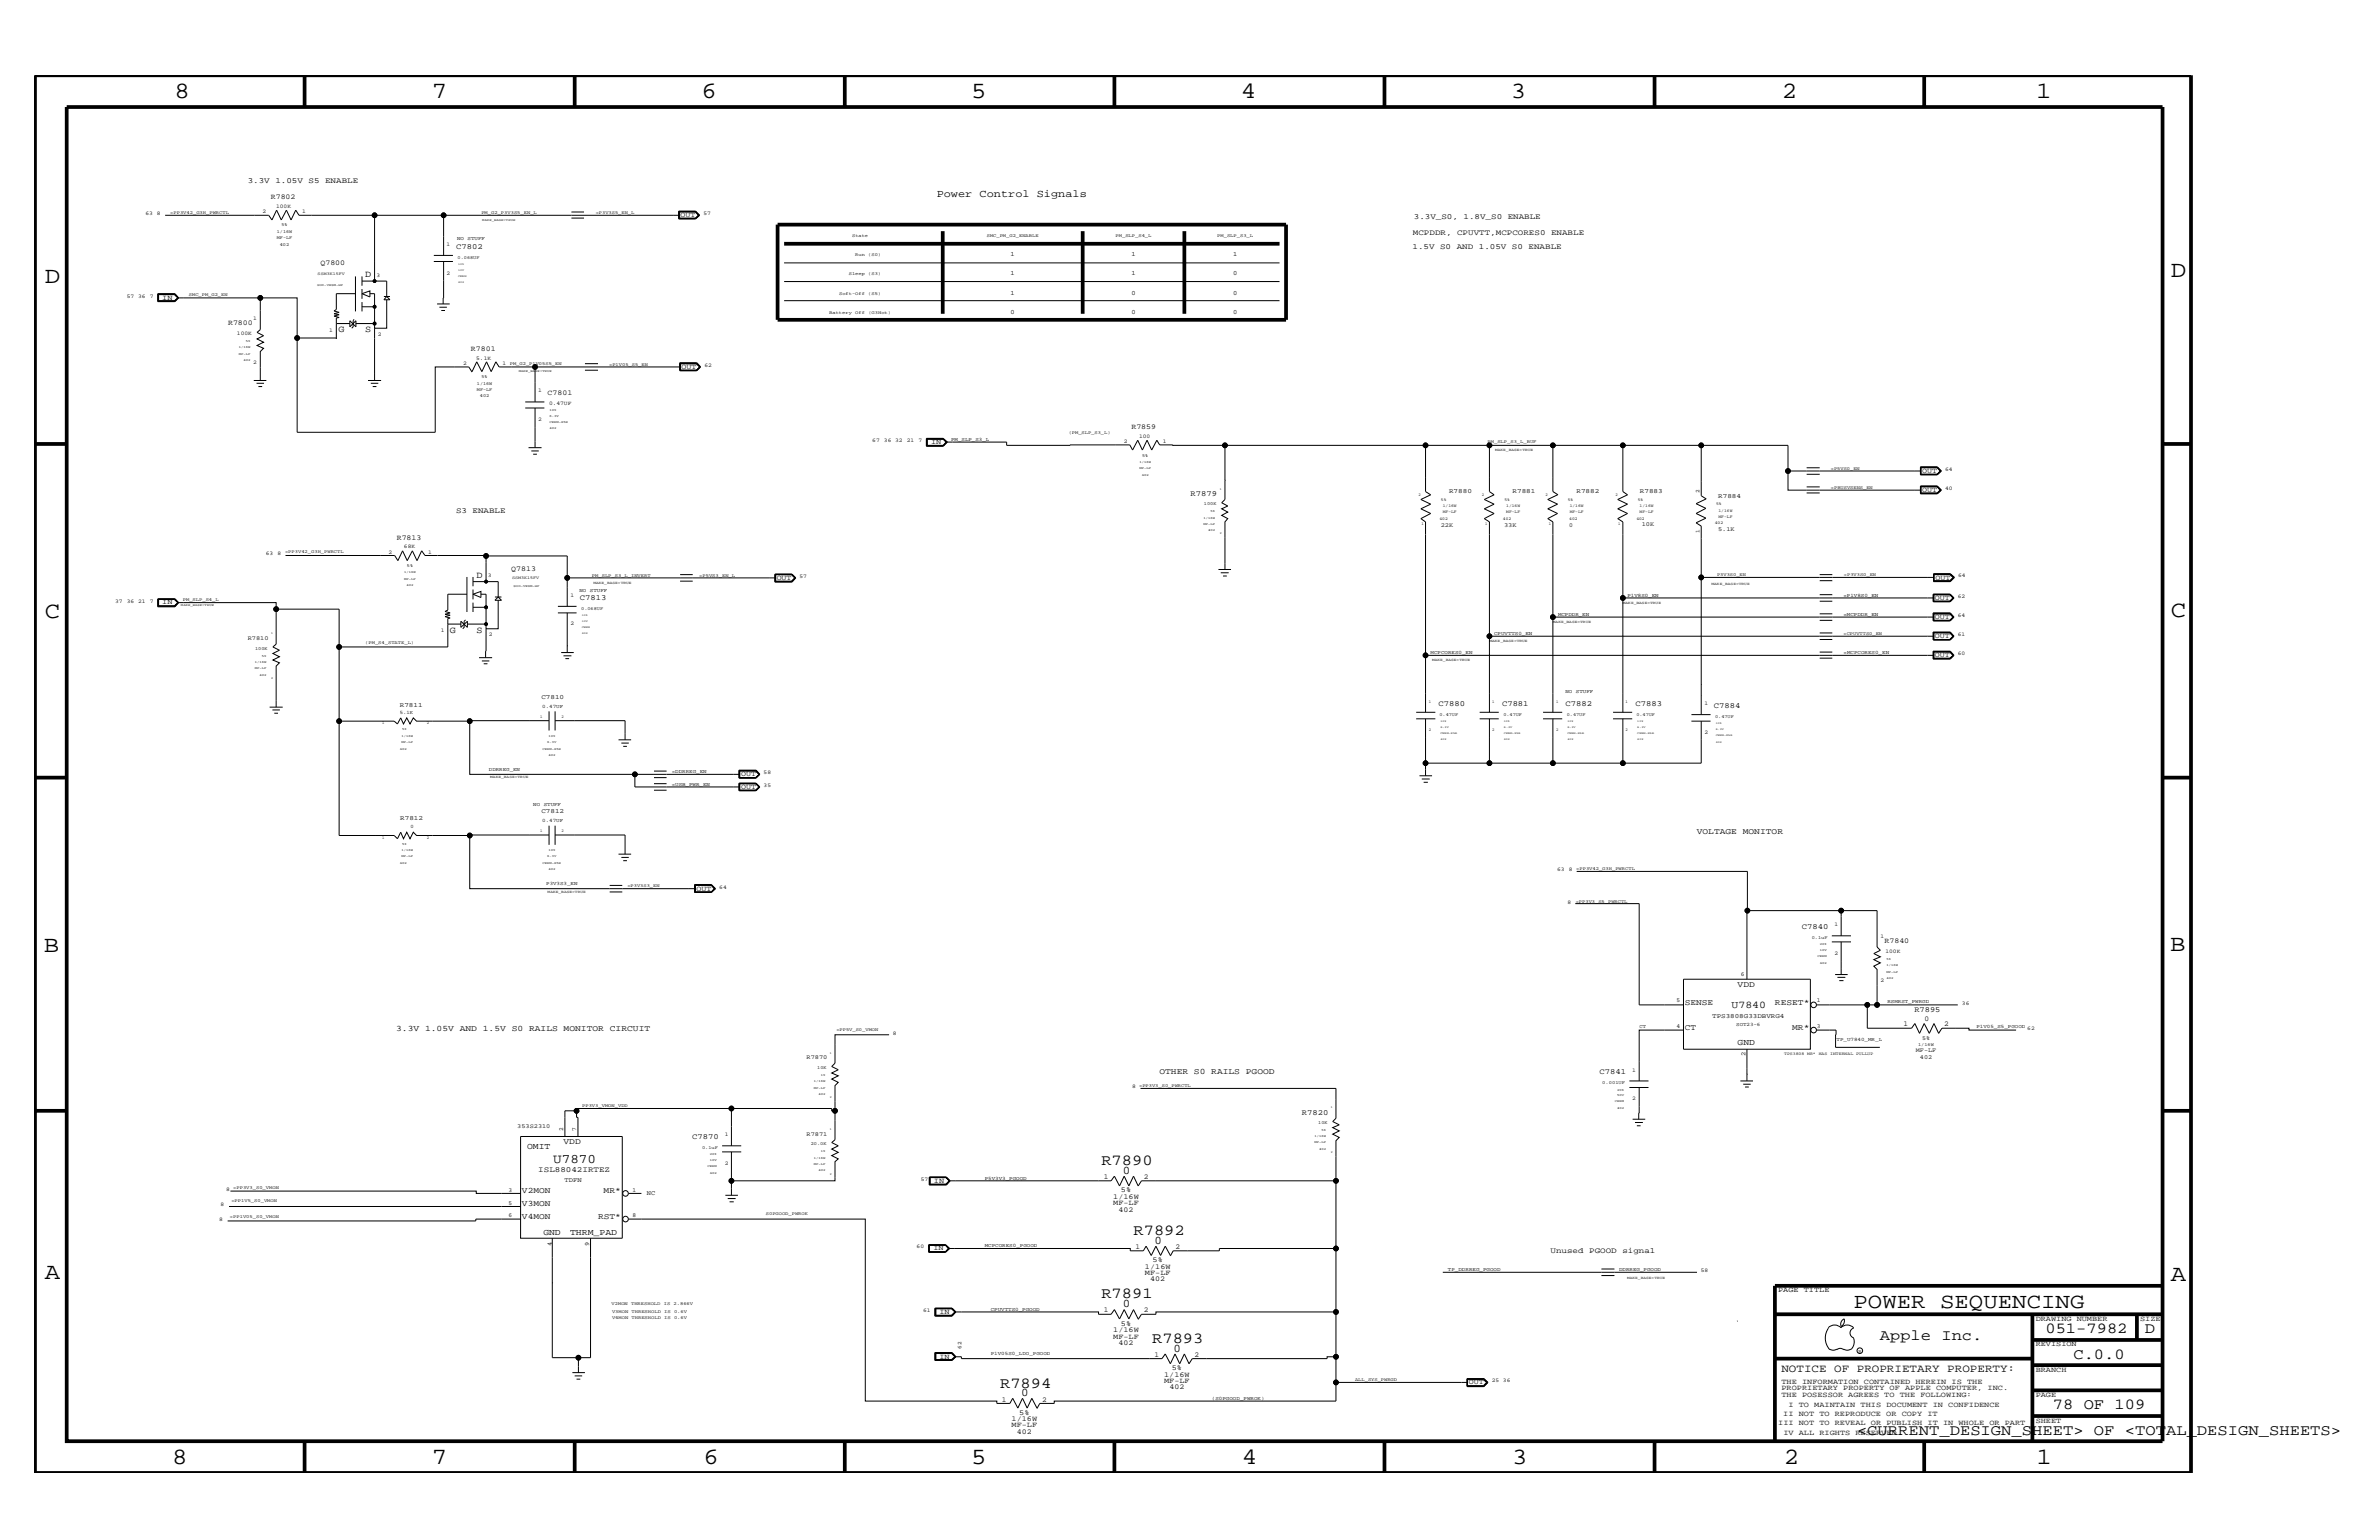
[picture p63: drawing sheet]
<svg xmlns="http://www.w3.org/2000/svg" width="432mm" height="279mm" viewBox="0 0 432 279" stroke-linecap="round" stroke-linejoin="round" font-family="sans-serif">
<defs><g id="words">
<g font-size="4.2">
<text x="31.7" y="17.8">8</text>
<text x="78.4" y="17.8">7</text>
<text x="127.3" y="17.8">6</text>
<text x="176.3" y="17.8">5</text>
<text x="225.2" y="17.8">4</text>
<text x="274.2" y="17.8">3</text>
<text x="323.4" y="17.8">2</text>
<text x="369.6" y="17.8">1</text>
<text x="8.1" y="51.3">D</text>
<text x="394" y="50.3">D</text>
<text x="8.1" y="112.1">C</text>
<text x="394" y="111.9">C</text>
<text x="8" y="172.7">B</text>
<text x="393.9" y="172.5">B</text>
<text x="8.1" y="232">A</text>
<text x="394" y="232.4">A</text>
<text x="31.2" y="265.6">8</text>
<text x="78.4" y="265.6">7</text>
<text x="127.7" y="265.6">6</text>
<text x="176.3" y="265.6">5</text>
<text x="225.4" y="265.6">4</text>
<text x="274.5" y="265.6">3</text>
<text x="323.8" y="265.6">2</text>
<text x="369.7" y="265.6">1</text>
</g>
<text font-size="3.9" x="336.4" y="237.3">POWER SEQUENCING</text>
<g font-size="2.8">
<text x="199.9" y="211.4">R7890</text>
<text x="205.7" y="224.1">R7892</text>
<text x="199.9" y="235.6">R7891</text>
<text x="209.1" y="243.6">R7893</text>
<text x="341.2" y="243.1">Apple Inc.</text>
<text x="371.3" y="241.9">051-7982</text>
<text x="389.3" y="241.9">D</text>
<text x="181.5" y="251.7">R7894</text>
<text x="376.3" y="246.5">C.0.0</text>
<text x="372.6" y="255.7">78 OF 109</text>
<text x="337.1" y="260.4">&lt;CURRENT_DESIGN_SHEET&gt; OF &lt;TOTAL_DESIGN_SHEETS&gt;</text>
</g>
<text font-size="2.4" x="100.4" y="211">U7870</text>
<g font-size="2.1">
<text x="203.8" y="213">0</text>
<text x="209.5" y="225.7">0</text>
<text x="203.8" y="237.2">0</text>
<text x="213" y="245.2">0</text>
<text x="185.3" y="253.4">0</text>
</g>
<text font-size="2" x="323.3" y="248.9">NOTICE OF PROPRIETARY PROPERTY:</text>
<g font-size="1.9">
<text x="170" y="35.7">Power Control Signals</text>
<text x="314.3" y="182.9">U7840</text>
</g>
<g font-size="1.7">
<text x="66.3" y="50.3">D</text>
<text x="61.4" y="60.3">G</text>
<text x="66.3" y="60.3">S</text>
<text x="86.5" y="104.8">D</text>
<text x="81.7" y="114.8">G</text>
<text x="86.5" y="114.8">S</text>
</g>
<g font-size="1.6">
<text x="315.4" y="189.6">GND</text>
<text x="95.7" y="208.5">OMIT</text>
<text x="98.6" y="224.1">GND</text>
<text x="103.5" y="224.1">THRM_PAD</text>
</g>
<g font-size="1.5">
<text x="308" y="151.2">VOLTAGE MONITOR</text>
<text x="315.4" y="179.1">VDD</text>
<text x="305.8" y="182.3">SENSE</text>
<text x="322.2" y="182.3">RESET*</text>
<text x="71.9" y="187.1">3.3V 1.05V AND 1.5V S0 RAILS MONITOR CIRCUIT</text>
<text x="305.8" y="186.9">CT</text>
<text x="325.3" y="186.9">MR*</text>
<text x="210.4" y="194.8">OTHER S0 RAILS PGOOD</text>
<text x="102.3" y="207.5">VDD</text>
<text x="94.7" y="221.2">V4MON</text>
<text x="94.7" y="218.9">V3MON</text>
<text x="94.7" y="216.5">V2MON</text>
<text x="108.5" y="221.2">RST*</text>
<text x="109.6" y="216.5">MR*</text>
</g>
<g font-size="1.4">
<text x="45" y="33.2">3.3V 1.05V S5 ENABLE</text>
<text x="49.1" y="36.1">R7802</text>
<text x="123.5" y="39.4">OUT</text>
<text x="256.6" y="39.7">3.3V_S0, 1.8V_S0 ENABLE</text>
<text x="82.8" y="45.2">C7802</text>
<text x="256.4" y="45.2">1.5V S0 AND 1.05V S0 ENABLE</text>
<text x="256.5" y="42.6">MCPDDR, CPUVTT,MCPCORES0 ENABLE</text>
<text x="58.2" y="48.1">Q7800</text>
<text x="29.5" y="54.4">IN</text>
<text x="41.4" y="59">R7800</text>
<text x="85.5" y="63.7">R7801</text>
<text x="99.4" y="71.7">C7801</text>
<text x="123.7" y="66.9">OUT</text>
<text x="205.4" y="77.8">R7859</text>
<text x="169" y="80.6">IN</text>
<text x="216.1" y="89.9">R7879</text>
<text x="348.9" y="85.8">OUT</text>
<text x="348.9" y="89.3">OUT</text>
<text x="82.8" y="93.2">S3 ENABLE</text>
<text x="72" y="97.9">R7813</text>
<text x="92.8" y="103.6">Q7813</text>
<text x="141" y="105.2">OUT</text>
<text x="351.3" y="105.2">OUT</text>
<text x="29.5" y="109.7">IN</text>
<text x="105.2" y="108.9">C7813</text>
<text x="351.2" y="108.8">OUT</text>
<text x="351.2" y="112.3">OUT</text>
<text x="351.2" y="115.8">OUT</text>
<text x="351.2" y="119.2">OUT</text>
<text x="261.1" y="128">C7880</text>
<text x="272.6" y="128">C7881</text>
<text x="284.1" y="128">C7882</text>
<text x="296.8" y="128">C7883</text>
<text x="311.1" y="128.5">C7884</text>
<text x="134.5" y="143.1">OUT</text>
<text x="134.5" y="140.8">OUT</text>
<text x="126.4" y="161.6">OUT</text>
<text x="327.1" y="168.6">C7840</text>
<text x="342.1" y="171.1">R7840</text>
<text x="347.5" y="183.7">R7895</text>
<text x="349.3" y="185.3">0</text>
<text x="345.5" y="186.2">1</text>
<text x="352.9" y="186.2">2</text>
<text x="290.3" y="194.9">C7841</text>
<text x="236.3" y="202.2">R7820</text>
<text x="125.6" y="206.7">C7870</text>
<text x="97.7" y="212.7">ISL88042IRTEZ</text>
<text x="169.5" y="214.6">IN</text>
<text x="200.3" y="213.9">1</text>
<text x="207.6" y="213.9">2</text>
<text x="202.1" y="217.5">1/16W</text>
<text x="202.1" y="218.6">MF-LF</text>
<text x="203" y="219.8">402</text>
<text x="203.5" y="216.4">5%</text>
<text x="169.4" y="226.9">IN</text>
<text x="206.1" y="226.6">1</text>
<text x="213.4" y="226.6">2</text>
<text x="281.4" y="227.4">Unused PGOOD signal</text>
<text x="207.8" y="231.3">MF-LF</text>
<text x="207.8" y="230.2">1/16W</text>
<text x="208.8" y="232.4">402</text>
<text x="209.2" y="229">5%</text>
<text x="170.5" y="238.4">IN</text>
<text x="200.3" y="238.1">1</text>
<text x="207.6" y="238.1">2</text>
<text x="322.7" y="234.4">PAGE TITLE</text>
<text x="369.5" y="239.6">DRAWING NUMBER</text>
<text x="388.5" y="239.6">SIZE</text>
<text x="202.1" y="242.9">MF-LF</text>
<text x="202.1" y="241.7">1/16W</text>
<text x="203" y="244">402</text>
<text x="203.5" y="240.6">5%</text>
<text x="369.5" y="244.2">REVISION</text>
<text x="170.5" y="246.5">IN</text>
<text x="209.5" y="246.2">1</text>
<text x="211.3" y="250.9">MF-LF</text>
<text x="211.3" y="249.8">1/16W</text>
<text x="212.7" y="248.6">5%</text>
<text x="216.8" y="246.2">2</text>
<text x="266.6" y="251.1">OUT</text>
<text x="323.3" y="251.1">THE INFORMATION CONTAINED HEREIN IS THE</text>
<text x="369.5" y="248.9">BRANCH</text>
<text x="181.9" y="254.3">1</text>
<text x="183.6" y="257.8">1/16W</text>
<text x="185" y="256.7">5%</text>
<text x="189.1" y="254.3">2</text>
<text x="212.3" y="252.1">402</text>
<text x="323.3" y="253.4">THE POSESSOR AGREES TO THE FOLLOWING:</text>
<text x="323.3" y="252.3">PROPRIETARY PROPERTY OF APPLE COMPUTER, INC.</text>
<text x="323.7" y="256.9">II NOT TO REPRODUCE OR COPY IT</text>
<text x="324.6" y="255.2">I TO MAINTAIN THIS DOCUMENT IN CONFIDENCE</text>
<text x="369.5" y="253.4">PAGE</text>
<text x="183.6" y="258.9">MF-LF</text>
<text x="184.6" y="260.1">402</text>
<text x="322.7" y="258.6">III NOT TO REVEAL OR PUBLISH IT IN WHOLE OR PART</text>
<text x="323.7" y="260.4">IV ALL RIGHTS RESERVED</text>
<text x="369.5" y="258.1">SHEET</text>
</g>
<g font-size="1.2">
<text x="183.4" y="46.5">1</text>
<text x="205.4" y="46.5">1</text>
<text x="223.8" y="46.5">1</text>
<text x="183.4" y="50">1</text>
<text x="183.4" y="53.5">1</text>
<text x="205.4" y="50">1</text>
<text x="205.4" y="53.5">0</text>
<text x="223.8" y="50">0</text>
<text x="223.8" y="53.5">0</text>
<text x="183.4" y="56.9">0</text>
<text x="205.4" y="56.9">0</text>
<text x="223.8" y="56.9">0</text>
<text x="263" y="89.4">R7880</text>
<text x="274.5" y="89.4">R7881</text>
<text x="286.1" y="89.4">R7882</text>
<text x="297.6" y="89.4">R7883</text>
<text x="311.9" y="90.3">R7884</text>
<text x="72.6" y="128.2">R7811</text>
<text x="98.3" y="126.8">C7810</text>
<text x="72.6" y="148.7">R7812</text>
<text x="98.3" y="147.5">C7812</text>
<text x="310.8" y="184.7">TPS3808G33DBVRG4</text>
<text x="316.8" y="191.5" transform="rotate(-90 316.8 191.5)">2</text>
<text x="102.5" y="214.4">TDFN</text>
<text x="117.4" y="216.9">NC</text>
<text x="100.2" y="226.1" transform="rotate(-90 100.2 226.1)">4</text>
<text x="106.9" y="226.1" transform="rotate(-90 106.9 226.1)">9</text>
</g>
<g font-size="1.1">
<text x="261.5" y="95.6">22K</text>
<text x="273" y="95.6">33K</text>
<text x="284.8" y="95.5">0</text>
<text x="298" y="95.4">10K</text>
<text x="311.8" y="96.3">5.1K</text>
<text x="45" y="116.1">R7810</text>
<text x="316" y="177.1">6</text>
<text x="304.3" y="181.8">5</text>
<text x="329.8" y="181.8">1</text>
<text x="304.3" y="186.5">4</text>
<text x="329.8" y="186.5">3</text>
<text x="347.7" y="191">MF-LF</text>
<text x="348.9" y="188.7">5%</text>
<text x="146.4" y="192.2">R7870</text>
<text x="348.5" y="192.1">402</text>
<text x="93.9" y="204.6">353S2310</text>
<text x="102.2" y="205.3" transform="rotate(-90 102.2 205.3)">2</text>
<text x="104.6" y="205.3" transform="rotate(-90 104.6 205.3)">7</text>
<text x="146.4" y="206">R7871</text>
<text x="92.3" y="216.2">3</text>
<text x="92.3" y="218.6">5</text>
<text x="92.3" y="220.8">6</text>
<text x="114.8" y="216.2">1</text>
<text x="114.8" y="220.8">8</text>
</g>
<g font-size="1">
<text x="26.4" y="39.1">63 8</text>
<text x="47.7" y="38.6">2</text>
<text x="50.1" y="37.8">100K</text>
<text x="54.9" y="38.6">1</text>
<text x="127.7" y="39.1">57</text>
<text x="81" y="44.6">1</text>
<text x="68.3" y="50.2">3</text>
<text x="81" y="49.8">2</text>
<text x="23" y="54">57 36</text>
<text x="27.2" y="54">7</text>
<text x="46" y="58">1</text>
<text x="43" y="60.8">100K</text>
<text x="59.8" y="60.2">1</text>
<text x="68.6" y="60.9">2</text>
<text x="86.4" y="65.3">5.1K</text>
<text x="46" y="66.1">2</text>
<text x="84.1" y="66.2">2</text>
<text x="91.2" y="66.2">1</text>
<text x="97.7" y="71.1">1</text>
<text x="127.8" y="66.6">62</text>
<text x="97.7" y="76.3">2</text>
<text x="99.7" y="73.4">0.47UF</text>
<text x="158.3" y="80.2">67</text>
<text x="160.4" y="80.2">36 32</text>
<text x="164.6" y="80.2">21</text>
<text x="166.7" y="80.2">7</text>
<text x="204" y="80.4">2</text>
<text x="206.8" y="79.4">100</text>
<text x="211.1" y="80.4">1</text>
<text x="308.4" y="89.5" transform="rotate(-90 308.4 89.5)">2</text>
<text x="353.1" y="88.9">40</text>
<text x="353.1" y="85.5">64</text>
<text x="48.3" y="100.8">63</text>
<text x="50.4" y="100.8">8</text>
<text x="70.5" y="100.4">2</text>
<text x="73.3" y="99.5">68K</text>
<text x="77.7" y="100.4">1</text>
<text x="308.4" y="96.7" transform="rotate(-90 308.4 96.7)">1</text>
<text x="88.6" y="104.8">3</text>
<text x="145.1" y="104.8">57</text>
<text x="355.4" y="104.8">64</text>
<text x="20.9" y="109.3">37</text>
<text x="23" y="109.3">36 21</text>
<text x="27.2" y="109.3">7</text>
<text x="103.5" y="108.3">1</text>
<text x="103.5" y="113.5">2</text>
<text x="355.3" y="112">64</text>
<text x="355.3" y="108.5">62</text>
<text x="80" y="114.8">1</text>
<text x="88.7" y="115.4">2</text>
<text x="355.3" y="118.9">60</text>
<text x="355.3" y="115.4">61</text>
<text x="309.4" y="128">1</text>
<text x="309.4" y="133.1">2</text>
<text x="138.6" y="140.5">58</text>
<text x="138.6" y="142.8">35</text>
<text x="130.6" y="161.2">64</text>
<text x="282.6" y="158.1">63</text>
<text x="284.7" y="158.1">8</text>
<text x="284.5" y="163.9">8</text>
<text x="333" y="168">1</text>
<text x="333" y="173.3">2</text>
<text x="341.3" y="170.1">1</text>
<text x="342.2" y="172.8">100K</text>
<text x="341.3" y="178.2">2</text>
<text x="356.1" y="182.3">36</text>
<text x="162.1" y="187.7">8</text>
<text x="368" y="186.9">62</text>
<text x="205.5" y="197.5">8</text>
<text x="296.2" y="194.4">1</text>
<text x="296.2" y="199.6">2</text>
<text x="131.6" y="206.1">1</text>
<text x="131.6" y="211.4">2</text>
<text x="167.1" y="214.2">57</text>
<text x="39.8" y="221.5">8</text>
<text x="40" y="218.9">8</text>
<text x="41.1" y="216.1">8</text>
<text x="166.4" y="226.5">60</text>
<text x="308.7" y="230.8">58</text>
<text x="167.6" y="238">61</text>
<text x="174.5" y="244.7" transform="rotate(-90 174.5 244.7)">62</text>
<text x="270.8" y="250.8">25 36</text>
</g>
<g font-size=".9">
<text x="83" y="43.6">NO STUFF</text>
<text x="172.6" y="80">PM_SLP_S3_L</text>
<text x="105.2" y="107.5">NO STUFF</text>
<text x="282.8" y="111.7">MCPDDR_EN</text>
<text x="295.4" y="108.2">P1V8S0_EN</text>
<text x="334.6" y="111.7">=MCPDDR_EN</text>
<text x="334.6" y="108.2">=P1V8S0_EN</text>
<text x="259.7" y="118.6">MCPCORES0_EN</text>
<text x="271.2" y="115.2">CPUVTTS0_EN</text>
<text x="334.6" y="118.6">=MCPCORES0_EN</text>
<text x="284.1" y="125.8">NO STUFF</text>
<text x="72.6" y="129.6">5.1K</text>
<text x="98.4" y="128.5">0.47UF</text>
<text x="88.7" y="139.8">DDRREG_EN</text>
<text x="121.9" y="140.2">=DDRREG_EN</text>
<text x="121.9" y="142.5">=USB_PWR_EN</text>
<text x="96.8" y="146.2">NO STUFF</text>
<text x="98.4" y="149.2">0.47UF</text>
<text x="74.5" y="150.2">0</text>
<text x="99.1" y="160.6">P3V3S3_EN</text>
<text x="342.6" y="182">RSMRST_PWRGD</text>
<text x="297.6" y="186.5">CT</text>
<text x="315.1" y="186.2">SOT23-6</text>
<text x="333.3" y="188.9">TP_U7840_MR_L</text>
<text x="358.7" y="186.5">P1V05_S5_PGOOD</text>
<text x="178.7" y="214.1">P5V3V3_PGOOD</text>
<text x="178.7" y="226.3">MCPCORES0_PGOOD</text>
<text x="262.8" y="230.6">TP_DDRREG_PGOOD</text>
<text x="293.9" y="230.6">DDRREG_PGOOD</text>
<text x="179.8" y="237.8">CPUVTTS0_PGOOD</text>
<text x="179.8" y="245.9">P1V05S0_LDO_PGOOD</text>
<text x="337.3" y="245.4">R</text>
<text x="220" y="253.9">(S0PGOOD_PWROK)</text>
</g>
<g font-size=".8">
<text x="30.9" y="38.8">=PP3V42_G3H_PWRCTL</text>
<text x="51.1" y="41.1">5%</text>
<text x="87.4" y="38.8">PM_G2_P3V3S5_EN_L</text>
<text x="108.1" y="38.8">=P3V3S5_EN_L</text>
<text x="50.2" y="42.3">1/16W</text>
<text x="50.2" y="43.4">MF-LF</text>
<text x="50.8" y="44.6">402</text>
<text x="83.1" y="46.9">0.068UF</text>
<text x="154.7" y="43">State</text>
<text x="155.2" y="46.5">Run (S0)</text>
<text x="179.1" y="43">SMC_PM_G2_ENABLE</text>
<text x="202.5" y="43">PM_SLP_S4_L</text>
<text x="220.9" y="43">PM_SLP_S3_L</text>
<text x="34.3" y="53.8">SMC_PM_G2_EN</text>
<text x="57.7" y="50">SSM3K15FV</text>
<text x="152.3" y="53.5">Soft-Off (S5)</text>
<text x="154.1" y="50">Sleep (S3)</text>
<text x="150.5" y="56.9">Battery</text>
<text x="155.2" y="56.9">Off</text>
<text x="157.6" y="56.9">(G3Hot)</text>
<text x="86.6" y="70.9">MF-LF</text>
<text x="86.6" y="69.8">1/16W</text>
<text x="87.4" y="68.6">5%</text>
<text x="92.5" y="66.2">PM_G2_P1V05S5_EN</text>
<text x="110.6" y="66.3">=P1V05_S5_EN</text>
<text x="87.1" y="72.1">402</text>
<text x="194" y="78.7">(PM_SLP_S3_L)</text>
<text x="207.3" y="82.8">5%</text>
<text x="270" y="80.4">PM_SLP_S3_L_BUF</text>
<text x="257.5" y="89.9">2</text>
<text x="269" y="89.9">2</text>
<text x="280.5" y="89.9">2</text>
<text x="293.2" y="89.9">2</text>
<text x="332.3" y="88.7">=PBUSVSENS_EN</text>
<text x="332.3" y="85.2">=P5VS0_EN</text>
<text x="218.5" y="91.6">100K</text>
<text x="258" y="95.2">1</text>
<text x="261.3" y="94.3">402</text>
<text x="261.5" y="90.9">5%</text>
<text x="261.9" y="92">1/16W</text>
<text x="261.9" y="93.2">MF-LF</text>
<text x="269.6" y="95.2">1</text>
<text x="272.8" y="94.3">402</text>
<text x="273.1" y="90.9">5%</text>
<text x="273.4" y="93.2">MF-LF</text>
<text x="273.4" y="92">1/16W</text>
<text x="281.1" y="95.2">1</text>
<text x="284.6" y="90.9">5%</text>
<text x="284.8" y="94.3">402</text>
<text x="284.9" y="93.2">MF-LF</text>
<text x="284.9" y="92">1/16W</text>
<text x="293.7" y="95.2">1</text>
<text x="297" y="94.3">402</text>
<text x="297.3" y="90.9">5%</text>
<text x="297.6" y="93.2">MF-LF</text>
<text x="297.6" y="92">1/16W</text>
<text x="311.2" y="95.1">402</text>
<text x="311.5" y="91.6">5%</text>
<text x="311.9" y="93.9">MF-LF</text>
<text x="311.9" y="92.8">1/16W</text>
<text x="51.7" y="100.3">=PP3V42_G3H_PWRCTL</text>
<text x="73.9" y="102.9">5%</text>
<text x="93" y="105">SSM3K15FV</text>
<text x="107.4" y="104.7">PM_SLP_S3_L_INVERT</text>
<text x="126.9" y="104.7">=P5VS3_EN_L</text>
<text x="311.7" y="104.6">P3V3S0_EN</text>
<text x="334.7" y="104.6">=P3V3S0_EN</text>
<text x="33.2" y="109.1">PM_SLP_S4_L</text>
<text x="105.5" y="110.6">0.068UF</text>
<text x="46.3" y="117.9">100K</text>
<text x="66.3" y="116.9">(PM_S4_STATE_L)</text>
<text x="334.6" y="115.2">=CPUVTTS0_EN</text>
<text x="69.3" y="131.3">1</text>
<text x="77.5" y="131.3">2</text>
<text x="98" y="130.2">1</text>
<text x="101.9" y="130.2">2</text>
<text x="259.3" y="127.5">1</text>
<text x="261.3" y="129.8">0.47UF</text>
<text x="270.8" y="127.5">1</text>
<text x="272.9" y="129.8">0.47UF</text>
<text x="282.4" y="127.5">1</text>
<text x="284.4" y="129.8">0.47UF</text>
<text x="295.1" y="127.5">1</text>
<text x="297" y="129.8">0.47UF</text>
<text x="311.3" y="130.2">0.47UF</text>
<text x="259.3" y="132.7">2</text>
<text x="270.8" y="132.7">2</text>
<text x="282.4" y="132.7">2</text>
<text x="295.1" y="132.7">2</text>
<text x="69.3" y="152.2">1</text>
<text x="77.5" y="152.2">2</text>
<text x="98" y="151">1</text>
<text x="101.9" y="151">2</text>
<text x="113.9" y="161">=P3V3S3_EN</text>
<text x="286.1" y="157.8">=PP3V42_G3H_PWRCTL</text>
<text x="286" y="163.8">=PP3V3_S5_PWRCTL</text>
<text x="328.8" y="170.4">0.1uF</text>
<text x="151.8" y="187">=PP5V_S0_VMON</text>
<text x="323.8" y="191.4">TPS3808 MR* HAS INTERNAL PULLUP</text>
<text x="348.1" y="189.8">1/16W</text>
<text x="148.3" y="194">10K</text>
<text x="206.8" y="197.2">=PP3V3_S0_PWRCTL</text>
<text x="290.8" y="196.7">0.001UF</text>
<text x="105.7" y="200.8">PP3V3_VMON_VDD</text>
<text x="239.3" y="203.9">10K</text>
<text x="127.4" y="208.5">0.1uF</text>
<text x="147.2" y="207.8">20.0K</text>
<text x="42.3" y="215.8">=PP3V3_S0_VMON</text>
<text x="41.7" y="221">=PP1V05_S0_VMON</text>
<text x="42" y="218.1">=PP1V5_S0_VMON</text>
<text x="139" y="220.4">S0PGOOD_PWROK</text>
<text x="111" y="236.8">V2MON</text>
<text x="111.1" y="239.3">V4MON</text>
<text x="111.1" y="238.2">V3MON</text>
<text x="114.6" y="236.8">THRESHOLD</text>
<text x="114.6" y="239.3">THRESHOLD</text>
<text x="114.6" y="238.2">THRESHOLD</text>
<text x="120.5" y="236.8">IS</text>
<text x="120.6" y="239.3">IS</text>
<text x="120.6" y="238.2">IS</text>
<text x="122.3" y="236.8">2.866V</text>
<text x="122.3" y="239.3">0.6V</text>
<text x="122.3" y="238.2">0.6V</text>
<text x="246" y="250.5">ALL_SYS_PWRGD</text>
</g>
<g font-size=".7">
<text x="271.4" y="81.8">MAKE_BASE=TRUE</text>
<text x="107.7" y="106">MAKE_BASE=TRUE</text>
<text x="310.6" y="106.2">MAKE_BASE=TRUE</text>
<text x="281.9" y="113.1">MAKE_BASE=TRUE</text>
<text x="294.6" y="109.7">MAKE_BASE=TRUE</text>
<text x="270.3" y="116.5">MAKE_BASE=TRUE</text>
<text x="259.9" y="120">MAKE_BASE=TRUE</text>
<text x="89" y="141.2">MAKE_BASE=TRUE</text>
<text x="99.4" y="162">MAKE_BASE=TRUE</text>
<text x="295.3" y="232">MAKE_BASE=TRUE</text>
</g>
<g font-size=".6">
<text x="87.5" y="40.2">MAKE_BASE=TRUE</text>
<text x="57.6" y="51.8">SOD-VESM-HF</text>
<text x="43.3" y="64.4">MF-LF</text>
<text x="43.3" y="63.2">1/16W</text>
<text x="44.2" y="65.6">402</text>
<text x="44.6" y="62.1">5%</text>
<text x="94.1" y="67.5">MAKE_BASE=TRUE</text>
<text x="99.7" y="76.8">CERM-X5R</text>
<text x="99.7" y="74.6">10%</text>
<text x="99.7" y="75.6">6.3V</text>
<text x="99.7" y="77.9">402</text>
<text x="206.8" y="84">1/16W</text>
<text x="206.8" y="85.1">MF-LF</text>
<text x="207.2" y="86.3">402</text>
<text x="221.4" y="88.9">1</text>
<text x="218.4" y="94.1">1/16W</text>
<text x="218.4" y="95.2">MF-LF</text>
<text x="219.7" y="92.9">5%</text>
<text x="219.3" y="96.4">402</text>
<text x="221.4" y="97">2</text>
<text x="73.4" y="104">1/16W</text>
<text x="73.4" y="105.2">MF-LF</text>
<text x="73.8" y="106.4">402</text>
<text x="93.2" y="106.5">SOD-VESM-HF</text>
<text x="32.9" y="109.9">MAKE_BASE=TRUE</text>
<text x="47.5" y="119.2">5%</text>
<text x="49.2" y="115.1">1</text>
<text x="46.2" y="120.3">1/16W</text>
<text x="46.2" y="121.4">MF-LF</text>
<text x="47.1" y="122.6">402</text>
<text x="49.2" y="123.1">2</text>
<text x="72.6" y="136">402</text>
<text x="72.9" y="134.8">MF-LF</text>
<text x="72.9" y="133.7">1/16W</text>
<text x="73" y="132.5">5%</text>
<text x="98.5" y="136">CERM-X5R</text>
<text x="99.3" y="134.8">6.3V</text>
<text x="99.5" y="133.6">10%</text>
<text x="99.5" y="137.1">402</text>
<text x="72.9" y="154.5">1/16W</text>
<text x="72.9" y="155.6">MF-LF</text>
<text x="73" y="153.3">5%</text>
<text x="99.3" y="155.6">6.3V</text>
<text x="99.5" y="154.4">10%</text>
<text x="72.6" y="156.7">402</text>
<text x="98.5" y="156.7">CERM-X5R</text>
<text x="99.5" y="157.8">402</text>
<text x="329.9" y="173.7">CERM</text>
<text x="330.3" y="171.5">20%</text>
<text x="330.3" y="172.6">10V</text>
<text x="330.3" y="174.9">402</text>
<text x="342.4" y="176.5">MF-LF</text>
<text x="342.4" y="175.3">1/16W</text>
<text x="342.4" y="177.6">402</text>
<text x="342.4" y="174.1">5%</text>
<text x="150.6" y="191.2">1</text>
<text x="147.7" y="197.6">MF-LF</text>
<text x="147.7" y="196.4">1/16W</text>
<text x="149" y="195.2">1%</text>
<text x="293.5" y="197.9">20%</text>
<text x="148.6" y="198.7">402</text>
<text x="150.6" y="199.2">2</text>
<text x="241.6" y="201.1">1</text>
<text x="293.1" y="200">CERM</text>
<text x="293.5" y="201.2">402</text>
<text x="293.5" y="198.9">50V</text>
<text x="128.9" y="209.6">20%</text>
<text x="149" y="209.1">1%</text>
<text x="150.6" y="205">1</text>
<text x="238.6" y="207.5">MF-LF</text>
<text x="238.6" y="206.4">1/16W</text>
<text x="239.4" y="208.6">402</text>
<text x="239.9" y="205.2">5%</text>
<text x="241.6" y="209.2">2</text>
<text x="128.4" y="211.8">CERM</text>
<text x="128.9" y="210.6">10V</text>
<text x="128.9" y="213">402</text>
<text x="147.7" y="211.4">MF-LF</text>
<text x="147.7" y="210.3">1/16W</text>
<text x="148.6" y="212.5">402</text>
<text x="150.6" y="213.1">2</text>
</g>
<g font-size=".5">
<text x="83.1" y="48">10%</text>
<text x="83.1" y="50.2">CERM</text>
<text x="83.1" y="49.1">10V</text>
<text x="83.1" y="51.4">402</text>
<text x="105.6" y="111.8">10%</text>
<text x="105.6" y="114">CERM</text>
<text x="105.6" y="112.8">10V</text>
<text x="105.6" y="115.1">402</text>
<text x="261.5" y="131">10%</text>
<text x="273" y="131">10%</text>
<text x="284.5" y="131">10%</text>
<text x="297.2" y="131">10%</text>
<text x="311.4" y="131.3">10%</text>
<text x="261.5" y="132">6.3V</text>
<text x="261.5" y="134.3">402</text>
<text x="261.5" y="133.1">CERM-X5R</text>
<text x="273" y="133.1">CERM-X5R</text>
<text x="273" y="132">6.3V</text>
<text x="273" y="134.3">402</text>
<text x="284.5" y="134.3">402</text>
<text x="284.5" y="133.1">CERM-X5R</text>
<text x="284.5" y="132">6.3V</text>
<text x="297.2" y="132">6.3V</text>
<text x="297.2" y="133.1">CERM-X5R</text>
<text x="297.2" y="134.3">402</text>
<text x="311.4" y="133.5">CERM-X5R</text>
<text x="311.4" y="134.7">402</text>
<text x="311.4" y="132.4">6.3V</text>
</g>
</g></defs>
<g fill="none" stroke="#000" stroke-width=".18">
<path d="M30 39.1h18.8l.6 .8 .8-1.8 .9 1.8 .9-1.8 .8 1.8 .9-1.8 .6 1h13.7M80.5 39.1h-12.5v11.9M103.7 39.6h2.3M103.7 38.5h2.3M123.2 38.3h3l.8 .8-.8 .6h-3zM123.2 39.7h3M123.2 38.4h3M123.3 38.4v1.3M123.4 39.1h-42.9v7.2M123.4 38.5h2.8l.5 .6-.5 .5h-2.8zM126.2 38.4l.7 .7-.7 .6M126.2 38.4l.6 .7-.6 .6"/>
<path d="M28.6 53.3h3.2l.6 .7-.6 .7h-3.2zM28.7 53.4h3.1l.5 .6-.5 .6h-3.1zM28.8 53.5h2.9l.6 .5-.6 .6h-2.9zM31.7 53.4l.6 .6M32.3 54h14.9v5.8l-.5 .5 1.1 .6-1.1 .6 1.1 .6-1.1 .6 1.1 .5-.6 .6v5.2M32.3 54l-.6 .6M47.2 54h6.7v7.3h7.1M61 58.7h2.5M63.5 58.2v1.1l1.1-1.1v1.1zM64.3 57.9l-.2 .3v1.1l-.3 .2M64.5 53.3h-3.5v2.9l-.4 .2 1 .3-1 .2 1 .2-1 .2 1 .3-.6 .1v3.7l.1-.1M64.5 50.2v6.3"/>
<path d="M64.6 58.7h3.4M65.7 53.3l1.4-.5v1.1zM65.7 50.2v1.6M65.7 52.4v1.8M65.7 54.8v1.7M65.7 55.7h2.3M65.7 51h4.5v2.8M67.1 53.3h.9v15.7M69.7 53.8h1.1M70.2 54.4v5.1h-2.2h.1M70.2 53.8l.6 .6h-1.1zM78.7 47.4h3.5"/>
<path d="M78.7 46.3h3.5M79.3 55.1h2.3M79.8 55.7h1.3M80.1 56.3h.7M80.5 47.4l-.1 7.7M142.3 54.6h89.9M142.3 51.1h89.9M142.3 47.7h89.9M46.1 69h2.2M46.6 69.5h1.3M46.9 70.1h.7M53.9 61.3v17.1h25.1v-11.8h6.1l.6 .9"/>
<path d="M66.8 69h2.4M67.3 69.5h1.4M67.6 70.1h.7M95.3 74h3.5M95.3 72.9h3.5M97.1 66.6v6.3M97.1 74v7.2M106.2 67.2h2.3M106.2 66h2.3M123.4 65.8h3.1l.7 .8-.7 .7h-3.1zM123.4 66h3l.6 .6-.6 .6h-3M123.4 67.3v-1.4h3l.7 .7-.7 .7"/>
<path d="M123.5 66.6h-32.9l-.6-1-.8 1.8-.9-1.8-.8 1.8-1-1.8-.8 1.8M123.5 66v1.2M168.1 79.5h3.1l.8 .7-.8 .8h-3.1zM168.1 79.6h3.1M168.2 79.6v1.3M168.3 79.7h2.9l.5 .5-.5 .6h-2.9zM171.2 79.6l.6 .6-.6 .7M171.2 79.6l.7 .6-.7 .7M95.9 81.2h2.4M96.4 81.8h1.4M96.8 82.4h.7M168.1 80.9h3.1"/>
<path d="M171.7 80.2h11v.6l22.4-.1 .5 .9 .9-1.7 .8 1.7 .9-1.7 .8 1.7 1-1.7 .5 .8 2.4 .1h45.8M222.3 80.8v9.8l-.6 .6 1.1 .6-1.1 .5 1.1 .6-1.1 .6 1.1 .6-.5 .6v8.6M222.4 87.1l-.1 .1M258.7 80.8v8.4l1 .6-1.8 .8 1.8 .9-1.8 .8 1.8 .9-1.8 .9 .8 .6v34.5M258.7 80.8h11.6M281.9 80.8h-11.6v8.4l.9 .6-1.8 .8 1.8 .9-1.8 .8 1.8 .9-1.8 .9 .9 .6v34.5M282.7 89.8l-1.8 .8 1.8 .9-1.8 .8 1.8 .9-1.8 .9 1 .6v34.5M294.6 80.8h-12.7v8.4l.9 .6M308.8 80.8h-14.2v8.4l.8 .6-1.8 .8 1.8 .9-1.8 .8 1.8 .9-1.8 .9 1 .6v34.5M309.6 90.5l-1.8 .9 1.8 .8-1.8 1 1.8 .8-1.8 .9 1 .5v9.4h42.2M324.5 85.5v-4.7h-15.7v9.1l.9 .6M327.9 86h2.4"/>
<path d="M327.9 84.9h2.4M327.9 89.4h2.4M327.9 88.3h2.4M348.6 84.7h3l.8 .8-.8 .6h-3zM348.6 88.2h3l.8 .7-.8 .7h-3zM348.6 84.8h3M348.6 89.5h3M348.6 88.3h3M348.7 85.5h-24.2v3.4h24.2M348.7 84.8v1.2h2.9M348.7 84.9h2.9l.5 .6-.5 .5M348.7 88.3h2.9l.5 .6-.5 .5h-2.9"/>
<path d="M348.7 88.3v1.2M351.6 84.8l.7 .7-.7 .6M351.6 84.8l.6 .7-.6 .5M351.6 88.3l.7 .6-.7 .6M351.6 88.3l.6 .6-.6 .6M28.6 108.7h3.2l.6 .6-.6 .8h-3.2zM28.7 108.7v1.3h3.1l.5-.7M28.7 109.9h3M28.7 108.7h3M28.8 108.7v1.2M31.7 108.7l.6 .6M31.8 108.7l.5 .6"/>
<path d="M32.3 109.3l-.6 .6M32.3 109.3h17.8v7.6l-.6 .5 1.2 .6-1.2 .6 1.2 .6-1.2 .5 1.2 .6-.6 .5v7.5M51.8 100.8h19.8l.6 .9 .9-1.8 .8 1.8 .9-1.8 .9 1.8 .8-1.8 .6 .9 25.9 .1v3.9M61.6 117.4v13.4h9.9l.6 .5 .6-1.1 .5 1.1 .6-1.1 .6 1.1 .6-1.1 .6 .6h9.7v9.7h49M81.3 113.2h2.4M83.7 112.7v1.1l1.1-1.1v1.1zM84.5 112.5l-.3 .2v1.1l-.2 .3M84.8 107.8h-3.5v2.9l-.5 .2 .9 .3-.9 .2 .9 .2-.9 .3 .9 .2-.4 .1v5.2h-19.7v-6.9h-11.5M84.8 104.7v6.3M84.8 113.2h3.4M85.9 107.8l1.4-.5v1.1zM85.9 105.5h4.5v2.8"/>
<path d="M85.9 104.7v1.7M85.9 107v1.7M85.9 109.3v1.7M85.9 110.2h2.3M87 119.3h2.3M87.3 107.8h.9l-.1 11.5M87.5 119.9h1.3M88.2 100.9v4.6M89.8 108.3h1.2M90.4 108.9v5.2h-2.2l.1-.1M90.4 108.3l.6 .6h-1.2zM101.3 111.2h3.3"/>
<path d="M101.3 110h3.3M101.9 118.4h2.2M102.3 119h1.4M102.6 119.5h.7M103 111.2v7.2M103 117.1v.1M123.4 105.4h2.3M123.4 104.3h2.3M140.6 104.2h3.2l.6 .6-.6 .8h-3.2zM140.7 104.2v1.3h3M140.7 104.3h3l.6 .5M140.8 104.8h-37.8v5.2"/>
<path d="M140.8 104.3v1.1h2.9l.6-.6M143.7 104.2l.7 .6-.7 .7M144.3 104.8l-.6 .7M221.1 103.3h2.3M221.6 103.9h1.4M222 104.5h.7M258.7 118.9h92.3M270.3 115.4h80.7M281.9 112h69.1M294.6 108.5h56.4M308.8 104.8v24.9M330.3 104.3h2.3"/>
<path d="M330.3 109.1h2.3M330.3 107.9h2.3M330.3 112.6h2.3M330.3 111.4h2.3M330.3 116h2.3M330.3 114.8h2.3M330.3 119.4h2.3M330.3 118.3h2.3M330.3 105.4h2.3M350.9 107.8h3.1l.7 .7-.7 .7h-3.1zM350.9 111.2h3.1l.7 .8-.7 .6h-3.1zM350.9 114.7h3.1l.7 .7-.7 .7h-3.1z"/>
<path d="M350.9 118.1h3.1l.7 .8-.7 .7h-3.1zM350.9 104.1h3.1l.8 .7-.8 .7h-3.1zM350.9 105.4h3.1M350.9 104.2h3.1M350.9 107.9h3l.6 .6-.6 .6h-3M350.9 111.4h3l.6 .6-.6 .6h-3M350.9 107.8v1.4M350.9 112.6v-1.3h3l.7 .7-.7 .6M351 104.3h2.9l.6 .5-.6 .6h-2.9M351 118.3h2.9l.6 .6-.6 .5h-2.9zM351 104.2v1.2M351 107.9v1.2"/>
<path d="M351 111.4v1.2M353.9 118.2h-3v1.3h3M353.9 114.8h-3v1.3M353.9 107.8l.7 .7-.7 .7M353.9 114.8l.7 .6-.7 .7M353.9 114.8l.6 .6M353.9 118.2l.7 .7-.7 .6M353.9 118.2l.6 .7M354 104.2l.7 .6-.7 .6M354 104.2l.6 .6-.6 .6M354.5 115.4l-.6 .6h-3M354.5 115.4l-.6-.6h-2.9v1.2"/>
<path d="M354.5 118.9l-.6 .6M48.9 128.3h2.4M49.4 128.8h1.4M49.8 129.4h.7M61.6 130.8v20.8h9.9l.6 .6 .6-1.2 .5 1.2 .6-1.2 .6 1.2 .6-1.2 .6 .6 24.1-.1M87.8 120.4h.7M99.7 129.1v3.4M99.7 130.8h-14.4M100.8 129.1v3.4M100.8 130.8h12.7v3.4M112.3 134.2h2.3M112.8 134.8h1.3"/>
<path d="M113.1 135.4h.7M118.7 139.9h2.3M134.1 139.7h3.1l.7 .8-.7 .7h-3.1zM257 130.4h3.5M257 129.2h3.5M258.7 130.4v10.3M268.6 130.4h3.4M268.6 129.2h3.4M270.3 130.4v8.1h-11.6M280.1 130.4h3.4M280.1 129.2h3.4M281.9 130.4v8.1h-11.6"/>
<path d="M292.8 130.4h3.4M292.8 129.2h3.4M294.6 130.4v8.1h-12.7M307 130.8h3.5M307 129.7h3.5M308.8 130.8v7.7h-14.2M308.9 126.1l-.1 .1M308.9 124.1l-.1 .1M85.3 151.6v9.6h40.9M99.7 149.8v3.5M100.8 149.8v3.5M100.8 151.5h12.7v3.5"/>
<path d="M112.3 155h2.3M112.8 155.6h1.3M113.1 156.2h.7M115.2 140.5v2.3h19.1M118.7 143.4h2.3M118.7 142.2h2.3M118.7 141.1h2.3M134.1 142.1h3.1l.7 .7-.7 .7h-3.1zM134.2 143.4h3M134.2 142.1v1.4M134.2 142.2h3M134.2 141.1h3"/>
<path d="M134.3 141.1v-1.2h2.9l.6 .6-.6 .6M134.3 142.2v1.2M137.2 142.1l.6 .7M137.2 142.2l.6 .6M137.2 142.2l.6 .6-.6 .6M137.8 142.8l-.6 .7M137.8 140.5l-.6-.7h-3v1.4M137.8 142.8l-.6 .6M137.8 140.5l-.6 .7M137.8 140.5l-.6 .6M257.6 140.7h2.3M258.1 141.3h1.4"/>
<path d="M258.4 141.9h.8M286.2 158.1h31l-.1 19.6M110.7 161.8h2.2M110.7 160.6h2.2M126.1 160.5h3l.8 .7-.8 .7h-3zM126.1 160.6h3M126.2 160.6v1.2h2.9M126.2 161.8v-1.2h2.9l.5 .6-.5 .6M129.1 160.6l.7 .6-.7 .7M129.1 160.6l.6 .6-.6 .6M285.9 163.9h11.6v18.4h8.1M305.6 177.7h23v12.7h-23z"/>
<path d="M317.2 165.2h17M332.5 170.9h3.5M332.5 169.8h3.5M333.1 176.8h2.3M333.5 177.3h1.4M333.8 177.9h.8M334.2 169.8v-4.6h6.5v6.6l.6 .6-1.2 .6 1.2 .6-1.2 .5 1.2 .6-1.2 .6 .6 .6v6.4h14.6M334.2 170.9v5.9M161.4 187.7h-9.8v5.2l-.6 .6 1.1 .6-1.1 .6 1.1 .5-1.1 .6 1.1 .6-.5 .6v4.5h-.6v-.4h-18.2M207 197.5h35.5v5.4l-.6 .6 1.2 .6-1.2 .5 1.2 .6-1.2 .6 1.2 .6-.6 .6v7.2h-35.3l-.6 1-.9-1.8-.8 1.8-.9-1.8-.8 1.8-.9-1.8-.6 .8h-29.4M295.7 197.3h3.5M295.7 196.1h3.5"/>
<path d="M297.5 197.3l-.1 5.8M305.6 186.9h-8.1v9.2M315.9 196.1h2.3M316.4 196.7h1.4M316.7 197.2h.7M317.1 190.4v5.7M317.2 194.8l-.1 .1M329.8 186.9h3.4v3.1h8M329.8 182.3h10.9M338.9 182.3v4.2h8.1l.6-.8 .8 1.8 .9-1.8 .9 1.8 .8-1.8 .9 1.8 .6-1h4.9v.4h8.5M41.6 218.9h52.9M41.8 216.1h44.6v.4h8.1"/>
<path d="M94.5 206.2h18.4v18.4h-18.4zM102.5 206.2v-4.7h2.1v1.2h.3v3.5M104.6 201.5v-.4h28.2v6.8M114.1 216.5h2.3M131.1 209h3.4M131.1 207.9h3.4M131.7 216.9h2.2M132.1 217.5h1.4M132.4 218h.8M132.8 214.2v2.7M151.6 201.5v5.3l-.6 .5 1.1 .6-1.1 .6 1.1 .6-1.1 .6 1.1 .6-.5 .5v3.4h-18.8v-5.2M168.7 213.6h3.1l.7 .6-.7 .8h-3.1z"/>
<path d="M168.7 213.6v1.3h3M168.7 213.6h3l.6 .6M168.8 213.6v1.2h2.9l.6-.6M171.7 213.6l.7 .6-.7 .7M172.3 214.2l-.6 .7M242.5 214.2v12.3M296.3 203.1h2.3M296.8 203.7h1.4M297.1 204.2h.7M94.5 221.2h-8.1v.3h-45.1M100.2 224.6v21.7h4.8v2.7M100.3 232.7l-.1 .1"/>
<path d="M107.2 224.6v21.7h-2.2M114.1 221.2h43v33h23.8v.4h2.4l.5-.9 .9 1.8 .9-1.8 .8 1.8 .9-1.8 .9 1.8M169.7 237.3h3.1l.7 .7-.7 .8h-3.1zM169.8 237.3v1.4h3l.7-.7M171.6 225.9h-2.9v1.2h2.9M171.6 225.9l.6 .6-.6 .6M171.6 225.8h-3v1.4h3M171.6 225.8l.8 .7-.8 .7M171.6 225.8l.7 .7-.7 .7M171.6 225.9l.5 .6M172.1 226.5h33v.4h2.4l.5-.8 1 1.7 .8-1.7 .9 1.7 .8-1.7 .9 1.7M172.1 226.5l-.5 .6"/>
<path d="M172.7 237.4h-2.9v1.3M172.7 237.4l.7 .6-.7 .7M172.7 237.4l.6 .6M173.3 238h26.1v.4h2.3l.6-.8 .9 1.7 .8-1.7 .9 1.7 .8-1.7 .9 1.7M173.3 238l-.6 .6h-2.9M242.5 226.5v11.5h-32.7v.4h-2.6l-.6 1M242.5 238v8.2h-1.6v.3h-24.5l-.6 .9-.8-1.8-.9 1.8-.8-1.8-.9 1.8-.9-1.8-.6 .9h-36.4v-.3h-1.2M242.5 226.5h-21.2v.4h-8.4l-.5 1M261.9 230.8h46.1M290.7 231.4h2.3M290.7 230.2h2.3M315.4 239.6l-.1 .1"/>
<path d="M334.7 239.3l.1 .3a1.19 1.19 0 0 1-.6 1.1M334.8 239.3a1.02 1.02 0 0 0-.6 1.3M103.9 249h2.3M104.3 249.6h1.4M104.6 250.2h.7M169.7 245.4h3.1l.7 .8-.7 .6h-3.1zM169.8 245.5h3l.7 .7-.7 .5h-3zM169.8 245.5v1.2M169.8 245.6h2.9l.6 .6M172.7 245.5l.7 .7-.7 .5M173.3 246.2l-.6 .5h-2.9M242.5 246.2v8h-51.2v.4h-2.6l-.5 1"/>
<path d="M242.5 250.8h23.9M266.3 250.1h3l.8 .7-.8 .8h-3zM266.3 251.5h3M266.4 250.3h2.8l.6 .5-.6 .6h-2.8M266.4 251.5v-1.3h2.9l.6 .6-.6 .7M269.3 250.1l.7 .7-.7 .7M331.8 240.9a1.61 1.61 0 0 1 2.4 0M331.9 241a3.1 3.1 0 0 0 .2 3.9M332.1 244.8l.6 .2 .7-.2M333.4 244.9l.6-.3 .7 .3M334.1 240.9a1.61 1.61 0 0 1 2.3 0M334.6 244.8l.7 .2 .6-.2"/>
<path d="M336.4 242.8l.2 .6a1.95 1.95 0 0 1-.6 1.4M336.5 240.9a.93 .93 0 0 0-.7 .9 .93 .93 0 0 0 .7 .9"/>
<circle cx="68" cy="39.1" r=".42"/>
<circle cx="80.5" cy="39.1" r=".42"/>
<circle cx="47.2" cy="54" r=".42"/>
<circle cx="68" cy="58.7" r=".25"/>
<circle cx="68" cy="55.7" r=".25"/>
<circle cx="68" cy="51" r=".25"/>
<circle cx="53.9" cy="61.3" r=".42"/>
<circle cx="97.1" cy="66.6" r=".42"/>
<circle cx="222.3" cy="80.8" r=".42"/>
<circle cx="258.7" cy="80.8" r=".42"/>
<circle cx="270.3" cy="80.8" r=".42"/>
<circle cx="281.9" cy="80.8" r=".42"/>
<circle cx="294.6" cy="80.8" r=".42"/>
<circle cx="308.8" cy="80.8" r=".42"/>
<circle cx="324.5" cy="85.5" r=".42"/>
<circle cx="50.1" cy="110.5" r=".42"/>
<circle cx="61.6" cy="117.4" r=".42"/>
<circle cx="88.2" cy="100.9" r=".42"/>
<circle cx="88.2" cy="110.2" r=".25"/>
<circle cx="88.2" cy="105.5" r=".25"/>
<circle cx="88.2" cy="113.2" r=".25"/>
<circle cx="103" cy="104.8" r=".42"/>
<circle cx="258.7" cy="118.9" r=".42"/>
<circle cx="270.3" cy="115.4" r=".42"/>
<circle cx="281.9" cy="112" r=".42"/>
<circle cx="294.6" cy="108.5" r=".42"/>
<circle cx="308.8" cy="104.8" r=".42"/>
<circle cx="61.6" cy="130.8" r=".42"/>
<circle cx="85.3" cy="130.8" r=".42"/>
<circle cx="258.7" cy="138.5" r=".42"/>
<circle cx="270.3" cy="138.5" r=".42"/>
<circle cx="281.9" cy="138.5" r=".42"/>
<circle cx="294.6" cy="138.5" r=".42"/>
<circle cx="85.3" cy="151.6" r=".42"/>
<circle cx="115.2" cy="140.5" r=".42"/>
<circle cx="317.2" cy="165.2" r=".42"/>
<circle cx="334.2" cy="165.2" r=".42"/>
<circle cx="329.2" cy="186.9" r=".51"/>
<circle cx="329.2" cy="182.3" r=".51"/>
<circle cx="338.9" cy="182.3" r=".42"/>
<circle cx="340.7" cy="182.3" r=".42"/>
<circle cx="104.6" cy="201.5" r=".42"/>
<circle cx="113.5" cy="216.5" r=".51"/>
<circle cx="132.8" cy="201.1" r=".42"/>
<circle cx="132.8" cy="214.2" r=".42"/>
<circle cx="151.6" cy="201.5" r=".42"/>
<circle cx="242.5" cy="214.2" r=".42"/>
<circle cx="113.5" cy="221.2" r=".51"/>
<circle cx="242.5" cy="238" r=".42"/>
<circle cx="242.5" cy="226.5" r=".42"/>
<circle cx="105" cy="246.3" r=".42"/>
<circle cx="242.5" cy="246.2" r=".42"/>
<circle cx="242.5" cy="250.8" r=".42"/>
<circle cx="337.6" cy="245.1" r=".51"/>
</g>
<g fill="#000">
<circle cx="68" cy="39.1" r=".42"/>
<circle cx="80.5" cy="39.1" r=".42"/>
<circle cx="47.2" cy="54" r=".42"/>
<circle cx="68" cy="58.7" r=".25"/>
<circle cx="68" cy="55.7" r=".25"/>
<circle cx="68" cy="51" r=".25"/>
<circle cx="53.9" cy="61.3" r=".42"/>
<circle cx="97.1" cy="66.6" r=".42"/>
<circle cx="222.3" cy="80.8" r=".42"/>
<circle cx="258.7" cy="80.8" r=".42"/>
<circle cx="270.3" cy="80.8" r=".42"/>
<circle cx="281.9" cy="80.8" r=".42"/>
<circle cx="294.6" cy="80.8" r=".42"/>
<circle cx="308.8" cy="80.8" r=".42"/>
<circle cx="324.5" cy="85.5" r=".42"/>
<circle cx="50.1" cy="110.5" r=".42"/>
<circle cx="61.6" cy="117.4" r=".42"/>
<circle cx="88.2" cy="100.9" r=".42"/>
<circle cx="88.2" cy="110.2" r=".25"/>
<circle cx="88.2" cy="105.5" r=".25"/>
<circle cx="88.2" cy="113.2" r=".25"/>
<circle cx="103" cy="104.8" r=".42"/>
<circle cx="258.7" cy="118.9" r=".42"/>
<circle cx="270.3" cy="115.4" r=".42"/>
<circle cx="281.9" cy="112" r=".42"/>
<circle cx="294.6" cy="108.5" r=".42"/>
<circle cx="308.8" cy="104.8" r=".42"/>
<circle cx="61.6" cy="130.8" r=".42"/>
<circle cx="85.3" cy="130.8" r=".42"/>
<circle cx="258.7" cy="138.5" r=".42"/>
<circle cx="270.3" cy="138.5" r=".42"/>
<circle cx="281.9" cy="138.5" r=".42"/>
<circle cx="294.6" cy="138.5" r=".42"/>
<circle cx="85.3" cy="151.6" r=".42"/>
<circle cx="115.2" cy="140.5" r=".42"/>
<circle cx="317.2" cy="165.2" r=".42"/>
<circle cx="334.2" cy="165.2" r=".42"/>
<circle cx="338.9" cy="182.3" r=".42"/>
<circle cx="340.7" cy="182.3" r=".42"/>
<circle cx="104.6" cy="201.5" r=".42"/>
<circle cx="132.8" cy="201.1" r=".42"/>
<circle cx="132.8" cy="214.2" r=".42"/>
<circle cx="151.6" cy="201.5" r=".42"/>
<circle cx="242.5" cy="214.2" r=".42"/>
<circle cx="242.5" cy="238" r=".42"/>
<circle cx="242.5" cy="226.5" r=".42"/>
<circle cx="105" cy="246.3" r=".42"/>
<circle cx="242.5" cy="246.2" r=".42"/>
<circle cx="242.5" cy="250.8" r=".42"/>
</g>
<g fill="none" stroke="#000" stroke-width=".68" stroke-linecap="butt">
<path d="M6.4 13.7h391.3v253.5h-391.3zM12.1 19.4h380.4v242.1h-380.4zM55.3 13.7v5.7M104.3 13.7v5.7M153.3 13.7v5.7M202.3 13.7v5.7M251.3 13.7v5.7M300.3 13.7v5.7M349.3 13.7v5.7M141.1 40.8h92.3v17.2h-92.3zM142.3 44.2h89.9M171.1 41.9v15"/>
<path d="M196.5 41.9v15M215 41.9v15M6.4 80.5h5.7M392.5 80.5h5.2M6.4 141.1h5.7M392.5 141.1h5.2M6.4 201.5h5.7M392.5 201.5h5.2M322.2 238.4h70.3M368.9 238.4v23.1M387.9 238.4v4.7M392.5 233.3h-70.3v28.2"/>
<path d="M322.2 246.5h46.7M368.9 256.9h23.6M368.9 252.3h23.6M368.9 247.7h23.6M368.9 243.1h23.6M55.3 261.5v5.7M104.3 261.5v5.7M153.3 261.5v5.7M202.3 261.7v5.5M251.3 261.5v5.7M300.3 261.5v5.7M349.3 261.5v5.7"/>
</g>
<use href="#words"/>
</svg>
